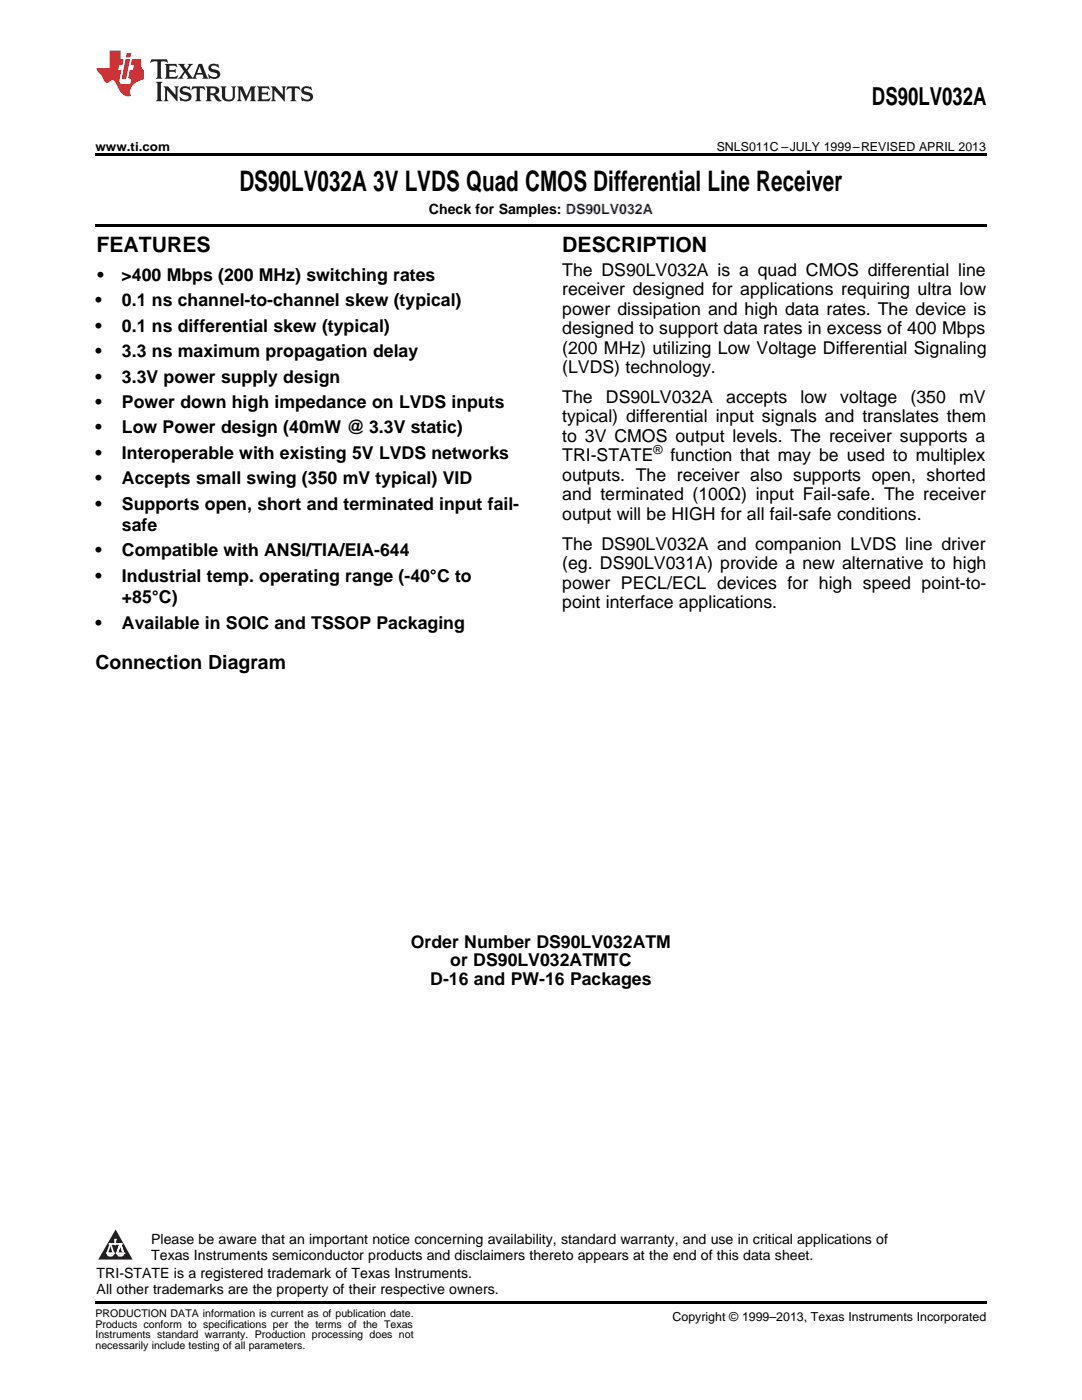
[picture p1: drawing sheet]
<svg xmlns="http://www.w3.org/2000/svg" width="216mm" height="279mm" viewBox="0 0 216 279" stroke-linecap="round" stroke-linejoin="round" font-family="sans-serif">
<defs><g id="words">
<text font-size="5.6" x="47.8" y="38.1">DS90LV032A 3V LVDS Quad CMOS Differential Line Receiver</text>
<text font-size="4.9" x="174" y="21">DS90LV032A</text>
<g font-size="4.2">
<text x="19.2" y="50.3">FEATURES</text>
<text x="112.2" y="50.3">DESCRIPTION</text>
</g>
<text font-size="3.9" x="19" y="133.6">Connection Diagram</text>
<g font-size="3.5">
<text x="19.4" y="56">•</text>
<text x="24.3" y="56">&gt;400 Mbps (200 MHz) switching rates</text>
<text x="112.2" y="55">The DS90LV032A is a quad CMOS differential line</text>
<text x="112.2" y="58.9">receiver designed for applications requiring ultra low</text>
<text x="19" y="61.1">•</text>
<text x="24.3" y="61.1">0.1 ns channel-to-channel skew (typical)</text>
<text x="112.2" y="62.8">power dissipation and high data rates. The device is</text>
<text x="19" y="66.2">•</text>
<text x="19" y="71.3">•</text>
<text x="24.3" y="66.2">0.1 ns differential skew (typical)</text>
<text x="24.3" y="71.3">3.3 ns maximum propagation delay</text>
<text x="112.2" y="66.7">designed to support data rates in excess of 400 Mbps</text>
<text x="112.2" y="70.6">(200 MHz) utilizing Low Voltage Differential Signaling</text>
<text x="19" y="76.3">•</text>
<text x="24.3" y="76.3">3.3V power supply design</text>
<text x="112.2" y="74.4">(LVDS) technology.</text>
<text x="19" y="81.4">•</text>
<text x="24.3" y="81.4">Power down high impedance on LVDS inputs</text>
<text x="112.2" y="80.4">The</text>
<text x="120.9" y="80.4">DS90LV032A</text>
<text x="144.9" y="80.4">accepts</text>
<text x="159.7" y="80.4">low</text>
<text x="167.7" y="80.4">voltage</text>
<text x="181.7" y="80.4">(350</text>
<text x="191.4" y="80.4">mV</text>
<text x="19" y="86.5">•</text>
<text x="24.3" y="86.5">Low Power design (40mW @ 3.3V static)</text>
<text x="112.2" y="84.3">typical) differential input signals and translates them</text>
<text x="112.2" y="88.2">to 3V CMOS output levels. The receiver supports a</text>
<text x="19" y="91.6">•</text>
<text x="24.3" y="91.6">Interoperable with existing 5V LVDS networks</text>
<text x="112.2" y="92.1">TRI-STATE</text>
<text x="112.2" y="96">outputs. The receiver also supports open, shorted</text>
<text x="133.8" y="92.1">function that may be used to multiplex</text>
<text x="19" y="96.7">•</text>
<text x="19" y="101.7">•</text>
<text x="24.3" y="96.7">Accepts small swing (350 mV typical) VID</text>
<text x="24.3" y="101.7">Supports open, short and terminated input fail-</text>
<text x="112.2" y="99.8">and terminated (100Ω) input Fail-safe. The receiver</text>
<text x="24.3" y="106">safe</text>
<text x="112.2" y="103.7">output will be HIGH for all fail-safe conditions.</text>
<text x="19" y="111.1">•</text>
<text x="24.3" y="111.1">Compatible with ANSI/TIA/EIA-644</text>
<text x="112.2" y="109.7">The DS90LV032A and companion LVDS line driver</text>
<text x="112.2" y="113.6">(eg. DS90LV031A) provide a new alternative to high</text>
<text x="19" y="116.1">•</text>
<text x="24.3" y="116.1">Industrial temp. operating range (-40°C to</text>
<text x="112.2" y="117.5">power PECL/ECL devices for high speed point-to-</text>
<text x="19" y="125.4">•</text>
<text x="24.3" y="120.4">+85°C)</text>
<text x="24.3" y="125.4">Available in SOIC and TSSOP Packaging</text>
<text x="112.2" y="121.4">point interface applications.</text>
<text x="82" y="189.2">Order Number DS90LV032ATM</text>
<text x="85.9" y="196.6">D-16 and PW-16 Packages</text>
<text x="89.9" y="192.9">or DS90LV032ATMTC</text>
</g>
<g font-size="2.8">
<text x="85.6" y="42.7">Check for Samples: DS90LV032A</text>
<text x="30.2" y="248.4">Please be aware that an important notice concerning availability, standard warranty, and use in critical applications of</text>
<text x="30.2" y="251.5">Texas Instruments semiconductor products and disclaimers thereto appears at the end of this data sheet.</text>
<text x="19.3" y="255.1">TRI-STATE is a registered trademark of Texas Instruments.</text>
<text x="19.3" y="258.2">All other trademarks are the property of their respective owners.</text>
</g>
<g font-size="2.5">
<text x="19" y="30.1">www.ti.com</text>
<text x="143" y="30.1">SNLS011C –JULY 1999–REVISED APRIL 2013</text>
<text x="130.4" y="90.7">®</text>
<text x="134.2" y="263.6">Copyright © 1999–2013, Texas Instruments Incorporated</text>
</g>
<g font-size="2.1">
<text x="19" y="262.9">PRODUCTION DATA information is current as of publication date.</text>
<text x="19" y="265">Products conform to specifications per the terms of the Texas</text>
<text x="19" y="267.1">Instruments standard warranty. Production processing does not</text>
<text x="19" y="269.2">necessarily include testing of all parameters.</text>
</g>
<g font-size=".4" fill="#fff">
<text x="19" y="50.2">1</text>
<text x="19" y="258.2">3</text>
</g>
</g></defs>
<path d="M19 259.7h177.8v.5h-177.8z" fill="#000"/>
<path d="M23.1 245.4l3.4 6h-6.9z" fill="#231f20"/>
<path d="M21.4 250.1h1.2l-.3 .5h-.3a.55 .55 0 0 1-.6-.5z" fill-rule="evenodd" fill="#fff"/>
<path d="M21.4 250.1h1.2l-.3 .5h-.3a.55 .55 0 0 1-.6-.5z" fill="none" stroke="#231f20" stroke-width=".34"/>
<path d="M21.4 250.1l1.2 .1-.3 .4h-.5z" fill="none" stroke="#fff" stroke-width=".34"/>
<path d="M23 248.3h.1" fill="none" stroke="#fff" stroke-width=".34"/>
<path d="M23 247.4v.9z" fill="#fff"/>
<path d="M23 247.4v.9z" fill="none" stroke="#fff" stroke-width=".34"/>
<circle cx="23" cy="247.4" r=".17" fill="#fff"/>
<path d="M21.9 248.2h.1" fill="none" stroke="#fff" stroke-width=".34"/>
<path d="M21.9 248.2h2.3z" fill="#fff"/>
<path d="M21.9 248.2h2.3z" fill="none" stroke="#fff" stroke-width=".34"/>
<circle cx="24.2" cy="248.2" r=".17" fill="#fff"/>
<path d="M23.3 250.1h.1" fill="none" stroke="#fff" stroke-width=".34"/>
<path d="M24 248.2l-.7 1.9z" fill="#fff"/>
<path d="M24 248.2l-.7 1.9z" fill="none" stroke="#fff" stroke-width=".34"/>
<path d="M24 248.2l.7 1.9z" fill="#fff"/>
<path d="M24 248.2l.7 1.9z" fill="none" stroke="#fff" stroke-width=".34"/>
<path d="M24.6 250.1h.1" fill="none" stroke="#fff" stroke-width=".34"/>
<circle cx="21.4" cy="250.1" r=".17" fill="#fff"/>
<path d="M22.1 248.2l-.7 1.9z" fill="#fff"/>
<path d="M22.1 248.2l-.7 1.9z" fill="none" stroke="#fff" stroke-width=".34"/>
<path d="M22.1 248.2l.5 1.9z" fill="#fff"/>
<path d="M22.1 248.2l.5 1.9z" fill="none" stroke="#fff" stroke-width=".34"/>
<circle cx="22.6" cy="250.1" r=".17" fill="#fff"/>
<path d="M23.4 250.1h1.3a.65 .65 0 0 1-.7 .5 .65 .65 0 0 1-.6-.5z" fill-rule="evenodd" fill="#fff"/>
<path d="M23.4 250.1h1.3a.65 .65 0 0 1-.7 .5 .65 .65 0 0 1-.6-.5z" fill="none" stroke="#231f20" stroke-width=".34"/>
<path d="M23.4 250.1h1.3l-.4 .5h-.6z" fill="none" stroke="#fff" stroke-width=".34"/>
<path d="M23.3 250.1h.1" fill="none" stroke="#fff" stroke-width=".34"/>
<circle cx="24.7" cy="250.1" r=".17" fill="#fff"/>
<path d="M19 30.6h177.8v.5h-177.8zM19 44.7h177.8v.5h-177.8z" fill="#000"/>
<path d="M30.2 11.8l-.2 .8a1.31 1.31 0 0 1 1.4-.3v2.9l-.3 .5h1.3l-.3-.5v-2.7l.3-.3a1.09 1.09 0 0 1 1.1 .4l-.2-.8zM32.9 12.8l.3 .4v2l-.3 .5h2.4l.2-.7a1.48 1.48 0 0 1-1.7 .3v-1l1 .1 .2 .2v-.9l-.2 .3h-1v-.7l.2-.2a1.73 1.73 0 0 1 1.4 .3l-.2-.6zM35.5 12.8l1.2 1.4-.7 1-.5 .5h1.1l-.2-.3 .5-.9 .6 .9-.2 .3h2l-.3-.3 .2-.5h1.2l.2 .5-.2 .3h1.2l-.3-.4-1-2.5h-.6l-1.3 2.7-1-1.4 1.1-1.3h-1l.2 .2-.5 .9-.5-.9 .2-.2zM39.8 13.3l.5 1.3h-1zM41.9 12.9a.83 .83 0 0 0-.3 1 .83 .83 0 0 0 .8 .5l.8 .2 .2 .3a1 1 0 0 1-1 .5 1 1 0 0 1-.8-.6l.1 .9 .2-.1a1.65 1.65 0 0 0 2-.5 .89 .89 0 0 0-.8-1.2l-.8-.2-.2-.3a.91 .91 0 0 1 1.6 .2l-.2-.8h-.4a1.34 1.34 0 0 0-1.2 .1zM31.1 16.3l.3 .5v2.9l-.3 .5h1.3l-.3-.5v-2.9l.3-.5zM32.7 17.2l.2 .5v2l-.2 .5h.9l-.3-.5 .1-1.7 2 2.2v-2.5l.3-.5h-.9l.2 .3v1.4l-1.5-1.7zM36.2 17.4a.83 .83 0 0 0-.3 .9 .83 .83 0 0 0 .8 .6l.8 .2 .2 .3a1 1 0 0 1-1 .5 1 1 0 0 1-.8-.6l.1 .9 .2-.1a1.66 1.66 0 0 0 2-.5 .89 .89 0 0 0-.9-1.2l-.7-.2-.2-.3a.91 .91 0 0 1 1.6 .2l-.2-.9-.4 .1a1.36 1.36 0 0 0-1.2 .1zM38.4 17.2l-.2 .9a.61 .61 0 0 1 1.1-.3v1.9l-.4 .5h1.3l-.3-.5v-1.9l.2-.2a.81 .81 0 0 1 .8 .5l-.1-.9zM41 17.2l.3 .5v2l-.3 .5h1.3l-.3-.3v-.9a.72 .72 0 0 1 .9 .6 .85 .85 0 0 0 1.4 .5l-.5-.3-.5-.7-.3-.3a.78 .78 0 0 0 .7-.7 .78 .78 0 0 0-.7-.8zM42 17.7l.2-.1a.6 .6 0 0 1 .7 .1 .6 .6 0 0 1 .1 .7l-.2 .2h-.8zM44 17.2l.3 .3a3.4 3.4 0 0 0 .3 2.4 1.57 1.57 0 0 0 2.2-.3l.1-2.1 .2-.3h-1l.3 .5v1.5a.76 .76 0 0 1-.7 .7 .76 .76 0 0 1-.8-.7v-1.5l.3-.5zM47.3 17.2l.3 .5v2l-.3 .5h.9l-.2-.5v-1.8l1 2.3 1.1-2.3v1.8l-.2 .5h1.2l-.3-.5v-2l.3-.5h-1.1l-.8 2-.8-2zM51.3 17.2l.3 .5v2l-.3 .5h2.4l.2-.7a1.49 1.49 0 0 1-1.6 .3l-.1-1h1l.3 .3v-.9l-.3 .3h-1v-.7l.3-.2a1.73 1.73 0 0 1 1.4 .3l-.3-.7zM54.1 17.2l.3 .5v2l-.3 .5h1l-.4-.5 .1-1.7 2 2.2v-2.5l.3-.5h-.9l.2 .3v1.4l-1.5-1.7zM57.4 17.2l-.2 .9a.8 .8 0 0 1 1-.5v2.1l-.3 .5h1.3l-.4-.5v-1.9l.2-.2a.81 .81 0 0 1 .9 .5l-.2-.9zM60.4 17.4a.83 .83 0 0 0-.3 .9 .83 .83 0 0 0 .8 .6l.8 .2 .2 .3a1 1 0 0 1-1 .5 1 1 0 0 1-.8-.6l.2 .9 .1-.1a1.66 1.66 0 0 0 2-.5 .89 .89 0 0 0-.8-1.2l-.8-.2-.2-.3a.91 .91 0 0 1 1.6 .2l-.2-.9-.3 .1a1.35 1.35 0 0 0-1.3 .1z" fill="#231f20"/>
<path d="M21.9 10.1v3.5h-2.6a2.13 2.13 0 0 0 .9 1.4l.4 .6a.94 .94 0 0 0 1.1 .9 .75 .75 0 0 1 .6-.5 .75 .75 0 0 1 .7 .4l.5 1a2.1 2.1 0 0 0 2.6 1.7 2.2 2.2 0 0 1 1.7-3l.9-.3v-1.8a1.16 1.16 0 0 1-.5-1v-1.2h-1.9l-.2 1.2h.7l-.3 1h-.6l-.3 1.3v.3l.6 .1-.2 1.1h-.9a.93 .93 0 0 1-1.3-.8l.4-2h-.6l.2-1h.6l.3-1.2h-.6v-1.7zM25.1 11.8l-.8 3.9h.9l.7-3.9zM25.3 10.6l-.2 .9h.9l.2-.9z" fill="#ee1d23"/>
<use href="#words"/>
</svg>
